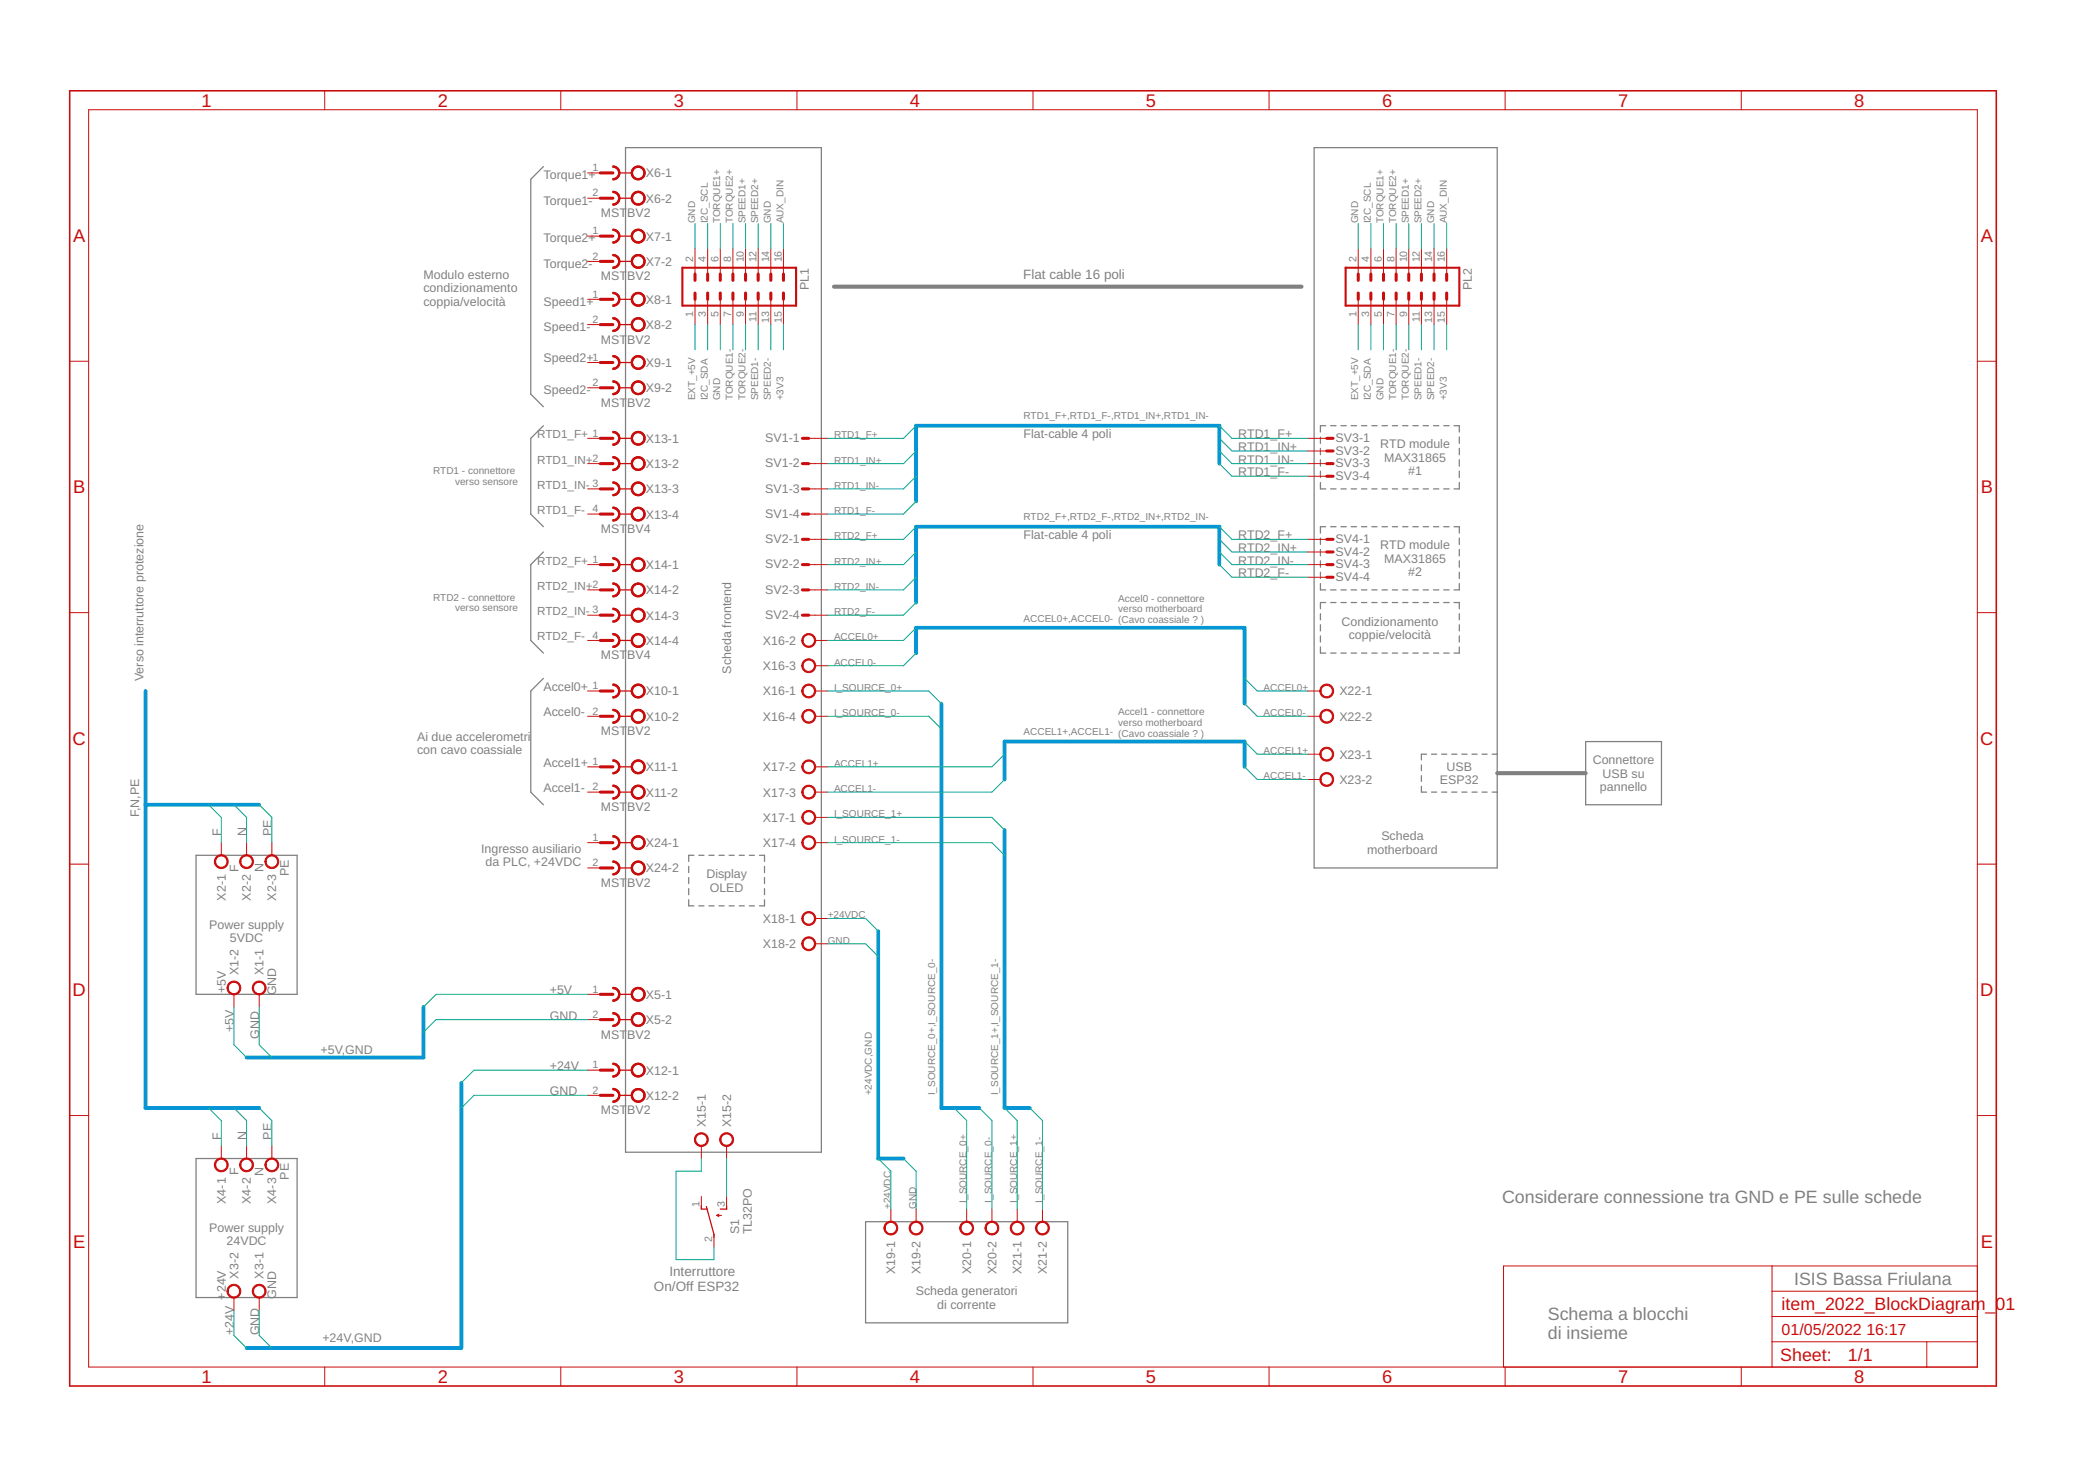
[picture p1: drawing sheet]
<svg xmlns="http://www.w3.org/2000/svg" width="420mm" height="297mm" viewBox="0 0 420 297" stroke-linecap="round" stroke-linejoin="round" font-family="sans-serif">
<defs><g id="words">
<g font-size="3.7" fill="#c90d0c">
<text x="40.5" y="21.4">1</text>
<text x="88" y="21.4">2</text>
<text x="135.5" y="21.4">3</text>
<text x="182.9" y="21.4">4</text>
<text x="230.4" y="21.4">5</text>
<text x="277.8" y="21.4">6</text>
<text x="325.3" y="21.4">7</text>
<text x="372.8" y="21.4">8</text>
<text x="14.7" y="48.6">A</text>
<text x="398.2" y="48.6">A</text>
<text x="14.7" y="99.2">B</text>
<text x="398.2" y="99.2">B</text>
<text x="14.6" y="149.7">C</text>
<text x="398.1" y="149.7">C</text>
<text x="14.6" y="200.2">D</text>
<text x="398.1" y="200.2">D</text>
<text x="14.7" y="250.8">E</text>
<text x="398.2" y="250.8">E</text>
<text x="40.5" y="277.9">1</text>
<text x="88" y="277.9">2</text>
<text x="135.5" y="277.9">3</text>
<text x="182.9" y="277.9">4</text>
<text x="230.4" y="277.9">5</text>
<text x="277.8" y="277.9">6</text>
<text x="325.3" y="277.9">7</text>
<text x="372.8" y="277.9">8</text>
</g>
<g font-size="3.6" fill="#808080">
<text x="302" y="241.7">Considerare connessione tra GND e PE sulle schede</text>
<text x="360.7" y="258.2">ISIS Bassa Friulana</text>
<text x="311.2" y="265.2">Schema a blocchi</text>
<text x="311.2" y="269">di insieme</text>
</g>
<g font-size="3.6" fill="#c90d0c">
<text x="358.1" y="263.3">item_2022_BlockDiagram_01</text>
<text x="357.9" y="273.6">Sheet:</text>
<text x="371.5" y="273.5">1/1</text>
</g>
<g font-size="3.2" fill="#c90d0c">
<text x="358.1" y="268.4">01/05/2022</text>
<text x="375.2" y="268.4">16:17</text>
</g>
<g font-size="2.7" fill="#808080">
<text x="205.7" y="56">Flat cable 16 poli</text>
<text x="134.6" y="256.5">Interruttore</text>
<text x="131.5" y="259.4">On/Off ESP32</text>
</g>
<g font-size="2.5" fill="#808080">
<text x="129.8" y="35.6">X6-1</text>
<text x="109.3" y="36">Torque1+</text>
<text x="109.3" y="41.1">Torque1-</text>
<text x="129.8" y="40.7">X6-2</text>
<text x="120.8" y="43.6">MST</text>
<text x="126.1" y="43.6">BV2</text>
<text x="109.3" y="48.7">Torque2+</text>
<text x="109.3" y="53.8">Torque2-</text>
<text x="129.8" y="48.3">X7-1</text>
<text x="129.8" y="53.4">X7-2</text>
<text x="85.1" y="56.1">Modulo esterno</text>
<text x="85.1" y="58.8">condizionamento</text>
<text x="120.8" y="56.3">MST</text>
<text x="126.1" y="56.3">BV2</text>
<text x="162.6" y="58.3" transform="rotate(-90 162.6 58.3)">PL1</text>
<text x="295.9" y="58.3" transform="rotate(-90 295.9 58.3)">PL2</text>
<text x="85.1" y="61.4">coppia/velocità</text>
<text x="109.3" y="61.4">Speed1+</text>
<text x="129.8" y="61">X8-1</text>
<text x="109.3" y="66.5">Speed1-</text>
<text x="120.8" y="69">MST</text>
<text x="126.1" y="69">BV2</text>
<text x="129.8" y="66.1">X8-2</text>
<text x="109.3" y="72.8">Speed2+</text>
<text x="129.8" y="73.7">X9-1</text>
<text x="109.3" y="79.2">Speed2-</text>
<text x="120.8" y="81.7">MST</text>
<text x="126.1" y="81.7">BV2</text>
<text x="129.8" y="78.8">X9-2</text>
<text x="129.8" y="89">X13-1</text>
<text x="153.8" y="88.8">SV1-1</text>
<text x="205.8" y="88.1">Flat-cable 4 poli</text>
<text x="248.9" y="88.1">RTD1_F+</text>
<text x="268.5" y="88.8">SV3-1</text>
<text x="129.8" y="94.1">X13-2</text>
<text x="153.8" y="93.9">SV1-2</text>
<text x="248.9" y="95.7">RTD1_F-</text>
<text x="248.9" y="93.2">RTD1_IN-</text>
<text x="248.9" y="90.6">RTD1_IN+</text>
<text x="268.5" y="91.4">SV3-2</text>
<text x="268.5" y="93.9">SV3-3</text>
<text x="277.5" y="90.1">RTD module</text>
<text x="278.3" y="92.8">MAX31865</text>
<text x="283.1" y="95.5">#1</text>
<text x="129.8" y="99.1">X13-3</text>
<text x="153.8" y="99">SV1-3</text>
<text x="268.5" y="96.5">SV3-4</text>
<text x="120.8" y="107.1">MST</text>
<text x="126.1" y="107.1">BV4</text>
<text x="129.8" y="104.2">X13-4</text>
<text x="153.8" y="104.1">SV1-4</text>
<text x="153.8" y="109.2">SV2-1</text>
<text x="205.8" y="108.4">Flat-cable 4 poli</text>
<text x="248.9" y="113.5">RTD2_IN-</text>
<text x="248.9" y="110.9">RTD2_IN+</text>
<text x="248.9" y="108.4">RTD2_F+</text>
<text x="268.5" y="109.2">SV4-1</text>
<text x="268.5" y="111.7">SV4-2</text>
<text x="277.5" y="110.4">RTD module</text>
<text x="278.3" y="113.1">MAX31865</text>
<text x="129.8" y="114.4">X14-1</text>
<text x="129.8" y="119.5">X14-2</text>
<text x="153.8" y="114.2">SV2-2</text>
<text x="153.8" y="119.3">SV2-3</text>
<text x="248.9" y="116">RTD2_F-</text>
<text x="268.5" y="114.2">SV4-3</text>
<text x="268.5" y="116.8">SV4-4</text>
<text x="283.1" y="115.8">#2</text>
<text x="129.8" y="124.5">X14-3</text>
<text x="153.8" y="124.4">SV2-4</text>
<text x="269.7" y="125.7">Condizionamento</text>
<text x="129.8" y="129.6">X14-4</text>
<text x="153.4" y="129.6">X16-2</text>
<text x="271.1" y="128.4">coppie/velocità</text>
<text x="28.9" y="136.9" transform="rotate(-90 28.9 136.9)">Verso interruttore protezione</text>
<text x="120.8" y="132.5">MST</text>
<text x="126.1" y="132.5">BV4</text>
<text x="147" y="135.4" transform="rotate(-90 147 135.4)">Scheda frontend</text>
<text x="153.4" y="134.7">X16-3</text>
<text x="109.3" y="138.9">Accel0+</text>
<text x="109.3" y="144">Accel0-</text>
<text x="129.8" y="139.8">X10-1</text>
<text x="153.4" y="139.8">X16-1</text>
<text x="269.3" y="139.8">X22-1</text>
<text x="83.9" y="148.9">Ai due accelerometri</text>
<text x="120.8" y="147.8">MST</text>
<text x="126.1" y="147.8">BV2</text>
<text x="129.8" y="144.8">X10-2</text>
<text x="153.4" y="144.8">X16-4</text>
<text x="269.3" y="144.8">X22-2</text>
<text x="83.9" y="151.6">con cavo coassiale</text>
<text x="109.3" y="154.1">Accel1+</text>
<text x="129.8" y="155">X11-1</text>
<text x="153.4" y="155">X17-2</text>
<text x="269.3" y="152.5">X23-1</text>
<text x="290.8" y="154.9">USB</text>
<text x="320.2" y="153.6">Connettore</text>
<text x="109.3" y="159.2">Accel1-</text>
<text x="129.8" y="160.1">X11-2</text>
<text x="153.4" y="160.1">X17-3</text>
<text x="269.3" y="157.5">X23-2</text>
<text x="289.5" y="157.6">ESP32</text>
<text x="321.7" y="158.9">pannello</text>
<text x="322.1" y="156.3">USB su</text>
<text x="28" y="164.3" transform="rotate(-90 28 164.3)">F,N,PE</text>
<text x="120.8" y="163">MST</text>
<text x="126.1" y="163">BV2</text>
<text x="153.4" y="165.2">X17-1</text>
<text x="44.5" y="168.1" transform="rotate(-90 44.5 168.1)">F</text>
<text x="49.6" y="168.1" transform="rotate(-90 49.6 168.1)">N</text>
<text x="54.6" y="168.1" transform="rotate(-90 54.6 168.1)">PE</text>
<text x="96.7" y="171.4">Ingresso ausiliario</text>
<text x="129.8" y="170.2">X24-1</text>
<text x="153.4" y="170.2">X17-4</text>
<text x="274.9" y="171.6">motherboard</text>
<text x="277.7" y="168.9">Scheda</text>
<text x="47.9" y="175.2" transform="rotate(-90 47.9 175.2)">F</text>
<text x="53" y="175.3" transform="rotate(-90 53 175.3)">N</text>
<text x="58.1" y="176.1" transform="rotate(-90 58.1 176.1)">PE</text>
<text x="97.6" y="174.1">da PLC, +24VDC</text>
<text x="120.8" y="178.2">MST</text>
<text x="126.1" y="178.2">BV2</text>
<text x="129.8" y="175.3">X24-2</text>
<text x="142" y="176.5">Display</text>
<text x="142.7" y="179.2">OLED</text>
<text x="45.4" y="181" transform="rotate(-90 45.4 181)">X2-1</text>
<text x="50.5" y="181" transform="rotate(-90 50.5 181)">X2-2</text>
<text x="55.5" y="181" transform="rotate(-90 55.5 181)">X2-3</text>
<text x="153.4" y="185.5">X18-1</text>
<text x="42.1" y="186.7">Power supply</text>
<text x="46.2" y="189.4">5VDC</text>
<text x="153.4" y="190.6">X18-2</text>
<text x="47.9" y="196" transform="rotate(-90 47.9 196)">X1-2</text>
<text x="53" y="196" transform="rotate(-90 53 196)">X1-1</text>
<text x="45.4" y="199.6" transform="rotate(-90 45.4 199.6)">+5V</text>
<text x="55.5" y="200.1" transform="rotate(-90 55.5 200.1)">GND</text>
<text x="110.5" y="199.8">+5V</text>
<text x="129.8" y="200.7">X5-1</text>
<text x="47" y="207.4" transform="rotate(-90 47 207.4)">+5V</text>
<text x="52.1" y="208.7" transform="rotate(-90 52.1 208.7)">GND</text>
<text x="110.5" y="204.9">GND</text>
<text x="120.8" y="208.7">MST</text>
<text x="126.1" y="208.7">BV2</text>
<text x="129.8" y="205.8">X5-2</text>
<text x="64.4" y="211.8">+5V,GND</text>
<text x="110.5" y="215.1">+24V</text>
<text x="129.8" y="216">X12-1</text>
<text x="110.5" y="220.1">GND</text>
<text x="129.8" y="221">X12-2</text>
<text x="120.8" y="224">MST</text>
<text x="126.1" y="224">BV2</text>
<text x="141.9" y="226.5" transform="rotate(-90 141.9 226.5)">X15-1</text>
<text x="147" y="226.5" transform="rotate(-90 147 226.5)">X15-2</text>
<text x="44.5" y="229" transform="rotate(-90 44.5 229)">F</text>
<text x="49.6" y="229" transform="rotate(-90 49.6 229)">N</text>
<text x="54.6" y="229" transform="rotate(-90 54.6 229)">PE</text>
<text x="47.9" y="236.1" transform="rotate(-90 47.9 236.1)">F</text>
<text x="53" y="236.3" transform="rotate(-90 53 236.3)">N</text>
<text x="58.1" y="237.1" transform="rotate(-90 58.1 237.1)">PE</text>
<text x="45.4" y="241.9" transform="rotate(-90 45.4 241.9)">X4-1</text>
<text x="50.5" y="241.9" transform="rotate(-90 50.5 241.9)">X4-2</text>
<text x="55.5" y="241.9" transform="rotate(-90 55.5 241.9)">X4-3</text>
<text x="42.1" y="247.6">Power supply</text>
<text x="45.5" y="250.3">24VDC</text>
<text x="148.6" y="248.1" transform="rotate(-90 148.6 248.1)">S1</text>
<text x="151.2" y="248.1" transform="rotate(-90 151.2 248.1)">TL32PO</text>
<text x="47.9" y="257" transform="rotate(-90 47.9 257)">X3-2</text>
<text x="53" y="257" transform="rotate(-90 53 257)">X3-1</text>
<text x="180" y="256" transform="rotate(-90 180 256)">X19-1</text>
<text x="185.1" y="256" transform="rotate(-90 185.1 256)">X19-2</text>
<text x="195.2" y="256" transform="rotate(-90 195.2 256)">X20-1</text>
<text x="200.3" y="256" transform="rotate(-90 200.3 256)">X20-2</text>
<text x="205.4" y="256" transform="rotate(-90 205.4 256)">X21-1</text>
<text x="210.5" y="256" transform="rotate(-90 210.5 256)">X21-2</text>
<text x="45.4" y="261.2" transform="rotate(-90 45.4 261.2)">+24V</text>
<text x="55.5" y="261" transform="rotate(-90 55.5 261)">GND</text>
<text x="184.1" y="260.3">Scheda generatori</text>
<text x="188.4" y="263">di corrente</text>
<text x="47" y="268.4" transform="rotate(-90 47 268.4)">+24V</text>
<text x="52.1" y="268.4" transform="rotate(-90 52.1 268.4)">GND</text>
<text x="64.8" y="269.7">+24V,GND</text>
</g>
<g font-size="2.3" fill="#808080">
<text x="108" y="88.1">RTD1_F+ 1</text>
<text x="108" y="93.2">RTD1_IN+2</text>
<text x="108" y="98.2">RTD1_IN- 3</text>
<text x="108" y="103.3">RTD1_F-</text>
<text x="108" y="113.5">RTD2_F+ 1</text>
<text x="108" y="118.6">RTD2_IN+2</text>
<text x="108" y="123.6">RTD2_IN- 3</text>
<text x="108" y="128.7">RTD2_F-</text>
</g>
<g font-size="2.1" fill="#808080">
<text x="119.1" y="34.4">1</text>
<text x="119.1" y="39.5">2</text>
<text x="119.1" y="47.1">1</text>
<text x="119.1" y="52.2">2</text>
<text x="139.4" y="52.7" transform="rotate(-90 139.4 52.7)">2</text>
<text x="141.9" y="52.7" transform="rotate(-90 141.9 52.7)">4</text>
<text x="144.5" y="52.7" transform="rotate(-90 144.5 52.7)">6</text>
<text x="147" y="52.7" transform="rotate(-90 147 52.7)">8</text>
<text x="149.5" y="52.7" transform="rotate(-90 149.5 52.7)">10</text>
<text x="152.1" y="52.7" transform="rotate(-90 152.1 52.7)">12</text>
<text x="154.6" y="52.7" transform="rotate(-90 154.6 52.7)">14</text>
<text x="157.1" y="52.7" transform="rotate(-90 157.1 52.7)">16</text>
<text x="272.7" y="52.7" transform="rotate(-90 272.7 52.7)">2</text>
<text x="275.2" y="52.7" transform="rotate(-90 275.2 52.7)">4</text>
<text x="277.8" y="52.7" transform="rotate(-90 277.8 52.7)">6</text>
<text x="280.3" y="52.7" transform="rotate(-90 280.3 52.7)">8</text>
<text x="282.9" y="52.7" transform="rotate(-90 282.9 52.7)">10</text>
<text x="285.4" y="52.7" transform="rotate(-90 285.4 52.7)">12</text>
<text x="287.9" y="52.7" transform="rotate(-90 287.9 52.7)">14</text>
<text x="290.5" y="52.7" transform="rotate(-90 290.5 52.7)">16</text>
<text x="119.1" y="59.8">1</text>
<text x="119.1" y="64.9">2</text>
<text x="139.4" y="63.7" transform="rotate(-90 139.4 63.7)">1</text>
<text x="141.9" y="63.7" transform="rotate(-90 141.9 63.7)">3</text>
<text x="144.5" y="63.7" transform="rotate(-90 144.5 63.7)">5</text>
<text x="147" y="63.7" transform="rotate(-90 147 63.7)">7</text>
<text x="149.5" y="63.7" transform="rotate(-90 149.5 63.7)">9</text>
<text x="152.1" y="64.7" transform="rotate(-90 152.1 64.7)">11</text>
<text x="154.6" y="64.9" transform="rotate(-90 154.6 64.9)">13</text>
<text x="157.1" y="64.9" transform="rotate(-90 157.1 64.9)">15</text>
<text x="272.7" y="63.7" transform="rotate(-90 272.7 63.7)">1</text>
<text x="275.2" y="63.7" transform="rotate(-90 275.2 63.7)">3</text>
<text x="277.8" y="63.7" transform="rotate(-90 277.8 63.7)">5</text>
<text x="280.3" y="63.7" transform="rotate(-90 280.3 63.7)">7</text>
<text x="282.9" y="63.7" transform="rotate(-90 282.9 63.7)">9</text>
<text x="285.4" y="64.7" transform="rotate(-90 285.4 64.7)">11</text>
<text x="287.9" y="64.9" transform="rotate(-90 287.9 64.9)">13</text>
<text x="290.5" y="64.9" transform="rotate(-90 290.5 64.9)">15</text>
<text x="119.1" y="72.5">1</text>
<text x="119.1" y="77.6">2</text>
<text x="119.1" y="103">4</text>
<text x="119.1" y="128.4">4</text>
<text x="119.1" y="138.5">1</text>
<text x="119.1" y="143.6">2</text>
<text x="119.1" y="153.8">1</text>
<text x="119.1" y="158.8">2</text>
<text x="119.1" y="169">1</text>
<text x="119.1" y="174.1">2</text>
<text x="119.1" y="199.5">1</text>
<text x="119.1" y="204.6">2</text>
<text x="119.1" y="214.7">1</text>
<text x="119.1" y="219.8">2</text>
<text x="140.6" y="242.6" transform="rotate(-90 140.6 242.6)">1</text>
<text x="145.7" y="242.6" transform="rotate(-90 145.7 242.6)">3</text>
<text x="143.2" y="249.6" transform="rotate(-90 143.2 249.6)">2</text>
</g>
<g font-size="2" fill="#808080">
<text x="139.7" y="44.9" transform="rotate(-90 139.7 44.9)">GND</text>
<text x="142.3" y="44.9" transform="rotate(-90 142.3 44.9)">I2C_SCL</text>
<text x="144.8" y="44.9" transform="rotate(-90 144.8 44.9)">TORQUE1+</text>
<text x="147.3" y="44.9" transform="rotate(-90 147.3 44.9)">TORQUE2+</text>
<text x="149.9" y="44.9" transform="rotate(-90 149.9 44.9)">SPEED1+</text>
<text x="152.4" y="44.9" transform="rotate(-90 152.4 44.9)">SPEED2+</text>
<text x="155" y="44.9" transform="rotate(-90 155 44.9)">GND</text>
<text x="157.5" y="44.9" transform="rotate(-90 157.5 44.9)">AUX_DIN</text>
<text x="273.1" y="44.9" transform="rotate(-90 273.1 44.9)">GND</text>
<text x="275.6" y="44.9" transform="rotate(-90 275.6 44.9)">I2C_SCL</text>
<text x="278.1" y="44.9" transform="rotate(-90 278.1 44.9)">TORQUE1+</text>
<text x="280.7" y="44.9" transform="rotate(-90 280.7 44.9)">TORQUE2+</text>
<text x="283.2" y="44.9" transform="rotate(-90 283.2 44.9)">SPEED1+</text>
<text x="285.8" y="44.9" transform="rotate(-90 285.8 44.9)">SPEED2+</text>
<text x="288.3" y="44.9" transform="rotate(-90 288.3 44.9)">GND</text>
<text x="290.8" y="44.9" transform="rotate(-90 290.8 44.9)">AUX_DIN</text>
<text x="139.7" y="80.5" transform="rotate(-90 139.7 80.5)">EXT_+5V</text>
<text x="142.3" y="80.5" transform="rotate(-90 142.3 80.5)">I2C_SDA</text>
<text x="144.8" y="80.5" transform="rotate(-90 144.8 80.5)">GND</text>
<text x="147.3" y="80.5" transform="rotate(-90 147.3 80.5)">TORQUE1-</text>
<text x="149.9" y="80.5" transform="rotate(-90 149.9 80.5)">TORQUE2-</text>
<text x="152.4" y="80.5" transform="rotate(-90 152.4 80.5)">SPEED1-</text>
<text x="155" y="80.5" transform="rotate(-90 155 80.5)">SPEED2-</text>
<text x="157.5" y="80.5" transform="rotate(-90 157.5 80.5)">+3V3</text>
<text x="273.1" y="80.5" transform="rotate(-90 273.1 80.5)">EXT_+5V</text>
<text x="275.6" y="80.5" transform="rotate(-90 275.6 80.5)">I2C_SDA</text>
<text x="278.1" y="80.5" transform="rotate(-90 278.1 80.5)">GND</text>
<text x="280.7" y="80.5" transform="rotate(-90 280.7 80.5)">TORQUE1-</text>
<text x="283.2" y="80.5" transform="rotate(-90 283.2 80.5)">TORQUE2-</text>
<text x="285.8" y="80.5" transform="rotate(-90 285.8 80.5)">SPEED1-</text>
<text x="288.3" y="80.5" transform="rotate(-90 288.3 80.5)">SPEED2-</text>
<text x="290.8" y="80.5" transform="rotate(-90 290.8 80.5)">+3V3</text>
<text x="167.7" y="88.1">RTD1_F+</text>
<text x="205.8" y="84.3">RTD1_F+,RTD1_F-,RTD1_IN+,RTD1_IN-</text>
<text x="87.1" y="95.3">RTD1 - connettore</text>
<text x="167.7" y="93.2">RTD1_IN+</text>
<text x="91.5" y="97.5">verso sensore</text>
<text x="167.7" y="98.2">RTD1_IN-</text>
<text x="167.7" y="103.3">RTD1_F-</text>
<text x="205.8" y="104.6">RTD2_F+,RTD2_F-,RTD2_IN+,RTD2_IN-</text>
<text x="167.7" y="113.5">RTD2_IN+</text>
<text x="167.7" y="108.4">RTD2_F+</text>
<text x="167.7" y="118.6">RTD2_IN-</text>
<text x="87.1" y="120.7">RTD2 - connettore</text>
<text x="91.5" y="122.9">verso sensore</text>
<text x="167.7" y="123.6">RTD2_F-</text>
<text x="205.8" y="124.9">ACCEL0+,ACCEL0- (Cavo coassiale ? )</text>
<text x="224.8" y="120.9">Accel0 - connettore</text>
<text x="224.8" y="123.1">verso motherboard</text>
<text x="167.7" y="128.7">ACCEL0+</text>
<text x="167.7" y="133.8">ACCEL0-</text>
<text x="167.7" y="138.9">I_SOURCE_0+</text>
<text x="167.7" y="144">I_SOURCE_0-</text>
<text x="224.8" y="143.8">Accel1 - connettore</text>
<text x="254" y="144">ACCEL0-</text>
<text x="254" y="138.9">ACCEL0+</text>
<text x="205.8" y="147.8">ACCEL1+,ACCEL1- (Cavo coassiale ? )</text>
<text x="224.8" y="145.9">verso motherboard</text>
<text x="167.7" y="154.1">ACCEL1+</text>
<text x="254" y="151.6">ACCEL1+</text>
<text x="167.7" y="159.2">ACCEL1-</text>
<text x="254" y="156.7">ACCEL1-</text>
<text x="167.7" y="164.3">I_SOURCE_1+</text>
<text x="167.7" y="169.4">I_SOURCE_1-</text>
<text x="166.4" y="184.6">+24VDC</text>
<text x="166.4" y="189.7">GND</text>
<text x="175.3" y="220.1" transform="rotate(-90 175.3 220.1)">+24VDC,GND</text>
<text x="188" y="220.1" transform="rotate(-90 188 220.1)">I_SOURCE_0+,I_SOURCE_0-</text>
<text x="200.7" y="220.1" transform="rotate(-90 200.7 220.1)">I_SOURCE_1+,I_SOURCE_1-</text>
<text x="179.1" y="243" transform="rotate(-90 179.1 243)">+24VDC</text>
<text x="184.2" y="243" transform="rotate(-90 184.2 243)">GND</text>
<text x="194.3" y="241.7" transform="rotate(-90 194.3 241.7)">I_SOURCE_0+</text>
<text x="199.4" y="241.7" transform="rotate(-90 199.4 241.7)">I_SOURCE_0-</text>
<text x="204.5" y="241.7" transform="rotate(-90 204.5 241.7)">I_SOURCE_1+</text>
<text x="209.6" y="241.7" transform="rotate(-90 209.6 241.7)">I_SOURCE_1-</text>
</g>
</g></defs>
<g fill="none" stroke="#808080" stroke-width=".25">
<path d="M109.2 33.5l-2.5 2.5v43.2l2.5 2.5M125.8 29.7h39.3v201.9h-39.3zM264.2 29.7h36.8v144.7h-36.8zM109.2 85.6l-2.5 2.5v15.2l2.5 2.6M265.5 87.8v1.3M265.5 90.1v1.3M265.5 92.4v1.3M265.5 94.7v1.3M265.5 97v1.3h1M266.5 85.6h-1v1.2M267.5 85.6h1.1M267.5 98.3h1.1"/>
<path d="M269.6 85.6h1M269.6 98.3h1M271.6 85.6h1.1M271.6 98.3h1.1M273.7 85.6h1.1M273.7 98.3h1.1M275.8 85.6h1M275.8 98.3h1M277.8 85.6h1.1M277.8 98.3h1.1M279.9 85.6h1.1M279.9 98.3h1.1"/>
<path d="M282 85.6h1M282 98.3h1M284 85.6h1.1M284 98.3h1.1M286.1 85.6h1.1M286.1 98.3h1.1M288.2 85.6h1M288.2 98.3h1M290.2 85.6h1.1M290.2 98.3h1.1M292.3 85.6h1.1v1.2M293.4 87.8v1.3"/>
<path d="M293.4 90.1v1.3M293.4 92.4v1.3M293.4 94.7v1.3M293.4 97v1.3h-1.1M109.2 110.9l-2.5 2.6v15.2l2.5 2.6M265.5 108.1v1.3M265.5 110.4v1.3M265.5 112.7v1.3M265.5 115v1.3M265.5 117.3v1.3h1M266.5 105.9h-1v1.2M267.5 105.9h1.1"/>
<path d="M267.5 118.6h1.1M269.6 105.9h1M269.6 118.6h1M271.6 105.9h1.1M271.6 118.6h1.1M273.7 105.9h1.1M273.7 118.6h1.1M275.8 105.9h1M275.8 118.6h1M277.8 105.9h1.1M277.8 118.6h1.1M279.9 105.9h1.1"/>
<path d="M279.9 118.6h1.1M282 105.9h1M282 118.6h1M284 105.9h1.1M284 118.6h1.1M286.1 105.9h1.1M286.1 118.6h1.1M288.2 105.9h1M288.2 118.6h1M290.2 105.9h1.1M290.2 118.6h1.1M292.3 105.9h1.1v1.2"/>
<path d="M293.4 108.1v1.3M293.4 110.4v1.3M293.4 112.7v1.3M293.4 115v1.3M293.4 117.3v1.3h-1.1M109.2 136.3l-2.5 2.6v20.3l2.5 2.5M265.5 123.3v1.3M265.5 125.6v1.2M265.5 127.8v1.2M265.5 130v1.3h1M266.5 121.1h-1v1.2M267.5 121.1h1.1"/>
<path d="M267.5 131.3h1.1M269.6 121.1h1M269.6 131.3h1M271.6 121.1h1.1M271.6 131.3h1.1M273.7 121.1h1.1M273.7 131.3h1.1M275.8 121.1h1M275.8 131.3h1M277.8 121.1h1.1M277.8 131.3h1.1M279.9 121.1h1.1"/>
<path d="M279.9 131.3h1.1M282 121.1h1M282 131.3h1M284 121.1h1.1M284 131.3h1.1M286.1 121.1h1.1M286.1 131.3h1.1M288.2 121.1h1M288.2 131.3h1M290.2 121.1h1.1M290.2 131.3h1.1M292.3 121.1h1.1v1.2"/>
<path d="M293.4 123.3v1.3M293.4 125.6v1.2M293.4 127.8v1.2M293.4 130v1.3h-1.1M285.7 153.7v1.2M285.7 155.9v1.1M285.7 158v1.2h1.1M286.8 151.6h-1.1v1.1M287.8 151.6h1M287.8 159.2h1M289.8 151.6h1.1M289.8 159.2h1.1"/>
<path d="M291.8 151.6h1.1M291.8 159.2h1.1M293.9 151.6h1M293.9 159.2h1M295.9 151.6h1M295.9 159.2h1M297.9 151.6h1.1M297.9 159.2h1.1M300 151.6h1M300 159.2h1M318.8 149h15.2v12.7h-15.2zM39.4 171.9h20.3v27.9h-20.3z"/>
<path d="M138.5 174.1v1.3M138.5 176.4v1.2M138.5 178.6v1.2M139.5 171.9h-1v1.2M140.5 171.9h1M142.5 171.9h1.1M144.5 171.9h1.1M146.6 171.9h1M148.6 171.9h1M150.6 171.9h1.1M152.7 171.9h1v1.2M153.7 174.1v1.3"/>
<path d="M153.7 176.4v1.2M153.7 178.6v1.2M138.5 180.8v1.3h1M140.5 182.1h1M142.5 182.1h1.1M144.5 182.1h1.1M146.6 182.1h1M148.6 182.1h1M150.6 182.1h1.1M153.7 180.8v1.3h-1M39.4 232.8h20.3v28h-20.3zM174 245.5h40.7v20.4h-40.7z"/>
</g>
<path d="M167.7 57.6h93.9M301 155.4h17.8" fill="none" stroke="#808080" stroke-width=".83"/>
<g fill="none" stroke="#c90d0c" stroke-width=".2">
<path d="M65.3 18.2v3.9M112.7 18.2v3.9M160.2 18.2v3.9M207.7 18.2v3.9M255.1 18.2v3.9M302.6 18.2v3.9M350.1 18.2v3.9M17.8 22.1h379.7v252.6h-379.7zM118.1 34.8h2.6M118.1 39.8h2.6M118.1 47.5h2.6M118.1 52.5h2.6"/>
<path d="M139.7 50v5.1M142.3 50v5.1M144.8 50v5.1M147.3 50v5.1M149.9 50v5.1M152.4 50v5.1M155 50v5.1M157.5 50v5.1M273 50v5.1M275.6 50v5.1M278.1 50v5.1M280.7 50v5.1"/>
<path d="M283.2 50v5.1M285.7 50v5.1M288.3 50v5.1M290.8 50v5.1M14 72.6h3.8M118.1 60.2h2.6M118.1 65.2h2.6M118.1 72.9h2.6M118.1 77.9h2.6M139.7 60.2v5M142.3 60.2v5M144.8 60.2v5"/>
<path d="M147.3 60.2v5M149.9 60.2v5M152.4 60.2v5M155 60.2v5M157.5 60.2v5M273 60.2v5M275.6 60.2v5M278.1 60.2v5M280.7 60.2v5M283.2 60.2v5M285.7 60.2v5M288.3 60.2v5"/>
<path d="M290.8 60.2v5M397.5 72.6h3.8M118.1 88.1h2.6M118.1 93.2h2.6M118.1 98.3h2.6M162.6 88.1h3.8M162.6 93.2h3.8M162.6 98.3h3.8M262.9 88.1h3.8M262.9 93.2h3.8M262.9 90.6h3.8M262.9 95.7h3.8"/>
<path d="M118.1 103.3h2.6M118.1 113.5h2.6M118.1 118.6h2.6M162.6 103.3h3.8M162.6 113.5h3.8M162.6 118.6h3.8M162.6 108.4h3.8M262.9 113.5h3.8M262.9 108.4h3.8M262.9 110.9h3.8M262.9 116h3.8M14 123.1h3.8"/>
<path d="M118.1 138.9h2.6M118.1 123.6h2.6M118.1 128.7h2.6M162.6 123.6h3.8M163.9 138.9h2.5M163.9 128.7h2.5M163.9 133.8h2.5M262.9 138.9h2.6M397.5 123.1h3.8M118.1 144h2.6M118.1 154.1h2.6M118.1 159.2h2.6"/>
<path d="M163.9 144h2.5M163.9 154.1h2.5M163.9 159.2h2.5M262.9 144h2.6M262.9 151.6h2.6M262.9 156.7h2.6M14 173.7h3.8M44.5 169.4v2.5M49.6 169.4v2.5M54.7 169.4v2.5M118.1 169.4h2.6M118.1 174.4h2.6"/>
<path d="M163.9 164.3h2.5M163.9 169.4h2.5M397.5 173.7h3.8M47 199.8v2.6M52.1 199.8v2.6M118.1 199.8h2.6M163.9 184.6h2.5M163.9 189.7h2.5M118.1 204.9h2.6M118.1 215.1h2.6M14 224.2h3.8M44.5 230.3v2.5"/>
<path d="M49.6 230.3v2.5M54.7 230.3v2.5M118.1 220.1h2.6M141 230.3v2.5M146.1 230.3v2.5M397.5 224.2h3.8M141 240.5v2.5M143.5 248.1v2.5M144 244.3l.5 .2M144 244.3h1.1M144.5 244l-.5 .3M146.1 240.5v2.5"/>
<path d="M179.1 243v2.5M184.2 243v2.5M194.3 243v2.5M199.4 243v2.5M204.5 243v2.5M209.6 243v2.5M356.2 254.4v20.3M356.2 259.5h41.3M397.5 254.4h-95.2v20.3M47 260.8v2.5M52.1 260.8v2.5M65.3 274.7v3.9"/>
<path d="M112.7 274.7v3.9M160.2 274.7v3.9M207.7 274.7v3.9M255.1 274.7v3.9M302.6 274.7v3.9M350.1 274.7v3.9M356.2 269.7h41.3M356.2 264.6h41.3M387.3 269.7v5"/>
</g>
<path d="M14 18.2h387.3v260.4h-387.3z" fill="none" stroke="#c90d0c" stroke-width=".32"/>
<g fill="#c90d0c" stroke="#c90d0c" stroke-width=".2">
<path d="M51.1 197.6a1.4 1.4 0 0 1 2.2 .2 1.4 1.4 0 0 1-.8 2.1 1.4 1.4 0 0 1-1.8-1.3h.3a1.14 1.14 0 0 1 1.6-1 1.14 1.14 0 0 1 .2 1.9 1.14 1.14 0 0 1-1.8-.7v-.2h-.3z" fill-rule="evenodd"/>
<path d="M46 197.6a1.4 1.4 0 0 1 2.2 .2 1.4 1.4 0 0 1-.8 2.1 1.4 1.4 0 0 1-1.8-1.3h.3a1.14 1.14 0 0 1 1.6-1.1 1.14 1.14 0 0 1 .3 1.9 1.14 1.14 0 0 1-1.9-.6v-.2h-.3z" fill-rule="evenodd"/>
<path d="M43.5 172.2a1.39 1.39 0 0 1 2.2 .3 1.39 1.39 0 0 1-.8 2 1.39 1.39 0 0 1-1.8-1.3h.2a1.14 1.14 0 0 1 1.6-1.1 1.14 1.14 0 0 1 .3 1.9 1.14 1.14 0 0 1-1.8-.6l-.1-.2h-.2z" fill-rule="evenodd"/>
<path d="M48.6 172.2a1.39 1.39 0 0 1 2.2 .3 1.39 1.39 0 0 1-.9 2 1.39 1.39 0 0 1-1.7-1.3h.2a1.14 1.14 0 0 1 1.7-1 1.14 1.14 0 0 1 .2 1.9 1.14 1.14 0 0 1-1.8-.7l-.1-.2h-.2z" fill-rule="evenodd"/>
<path d="M53.6 172.2a1.39 1.39 0 0 1 2.2 .3 1.39 1.39 0 0 1-.8 2 1.39 1.39 0 0 1-1.7-1.3h.2a1.14 1.14 0 0 1 1.7-1 1.14 1.14 0 0 1 .1 1.9 1.14 1.14 0 0 1-1.8-.7v-.2h-.2z" fill-rule="evenodd"/>
<path d="M51.1 258.6a1.39 1.39 0 0 1 2.2 .2 1.39 1.39 0 0 1-.8 2 1.39 1.39 0 0 1-1.8-1.3h.3a1.14 1.14 0 0 1 1.7-.9 1.14 1.14 0 0 1 .1 1.9 1.14 1.14 0 0 1-1.8-.7v-.3h-.3z" fill-rule="evenodd"/>
<path d="M46 258.6a1.39 1.39 0 0 1 2.2 .2 1.39 1.39 0 0 1-.8 2 1.39 1.39 0 0 1-1.8-1.3h.3a1.14 1.14 0 0 1 1.6-1 1.14 1.14 0 0 1 .3 1.9 1.14 1.14 0 0 1-1.9-.6v-.3h-.3z" fill-rule="evenodd"/>
<path d="M43.5 233.2a1.4 1.4 0 0 1 2.2 .2 1.4 1.4 0 0 1-.8 2.1 1.4 1.4 0 0 1-1.8-1.4h.2a1.14 1.14 0 0 1 1.7-1 1.14 1.14 0 0 1 .2 1.9 1.14 1.14 0 0 1-1.8-.6l-.1-.3h-.2z" fill-rule="evenodd"/>
<path d="M48.6 233.2a1.4 1.4 0 0 1 2.2 .2 1.4 1.4 0 0 1-.9 2.1 1.4 1.4 0 0 1-1.7-1.4h.2a1.14 1.14 0 0 1 1.7-.9 1.14 1.14 0 0 1 .1 1.9 1.14 1.14 0 0 1-1.7-.7l-.1-.3h-.2z" fill-rule="evenodd"/>
<path d="M53.6 233.2a1.4 1.4 0 0 1 2.2 .2 1.4 1.4 0 0 1-.8 2.1 1.4 1.4 0 0 1-1.7-1.4h.2a1.14 1.14 0 0 1 1.7-.9 1.14 1.14 0 0 1 .1 1.9 1.14 1.14 0 0 1-1.8-.7v-.3h-.2z" fill-rule="evenodd"/>
<path d="M124.4 199.8h.2a1.37 1.37 0 0 1-1.4 1.4v-.2l.5-.1 .4-.4z" fill-rule="evenodd"/>
<path d="M123.2 198.4a1.37 1.37 0 0 1 1.4 1.4h-.2l-.3-.7-.4-.3-.5-.1z" fill-rule="evenodd"/>
<path d="M123.2 198.4a1.4 1.4 0 0 1 1.4 1.4 1.4 1.4 0 0 1-1.4 1.4v-.2a1.14 1.14 0 0 0 1.2-1.2 1.14 1.14 0 0 0-1.2-1.1z" fill-rule="evenodd"/>
<path d="M127.3 198.9a1.4 1.4 0 0 1 2.2 .2 1.4 1.4 0 0 1-.8 2.1 1.4 1.4 0 0 1-1.8-1.4h.2a1.15 1.15 0 0 1 1.7-1.1 1.15 1.15 0 0 1 .2 2 1.15 1.15 0 0 1-1.8-.6l-.1-.3h-.2z" fill-rule="evenodd"/>
<path d="M127.3 198.9a1.4 1.4 0 0 1 2.2 .2 1.4 1.4 0 0 1-.8 2.1 1.4 1.4 0 0 1-1.8-1.4h.2a1.15 1.15 0 0 1 1.7-1.1 1.15 1.15 0 0 1 .2 2 1.15 1.15 0 0 1-1.8-.6l-.1-.3h-.2z" fill-rule="evenodd"/>
<path d="M124.4 204.9h.2a1.37 1.37 0 0 1-1.4 1.4v-.2l.5-.2 .4-.3z" fill-rule="evenodd"/>
<path d="M123.2 203.5a1.37 1.37 0 0 1 1.4 1.4h-.2l-.3-.7-.4-.3-.5-.1z" fill-rule="evenodd"/>
<path d="M123.2 203.5a1.4 1.4 0 0 1 1.4 1.4 1.4 1.4 0 0 1-1.4 1.4v-.2a1.14 1.14 0 0 0 1.2-1.2 1.14 1.14 0 0 0-1.2-1.1z" fill-rule="evenodd"/>
<path d="M127.3 203.9a1.4 1.4 0 0 1 2.2 .3 1.4 1.4 0 0 1-.8 2.1 1.4 1.4 0 0 1-1.8-1.4h.2a1.15 1.15 0 0 1 1.7-1.1 1.15 1.15 0 0 1 .2 1.9 1.15 1.15 0 0 1-1.8-.5l-.1-.3h-.2z" fill-rule="evenodd"/>
<path d="M127.3 203.9a1.4 1.4 0 0 1 2.2 .3 1.4 1.4 0 0 1-.8 2.1 1.4 1.4 0 0 1-1.8-1.4h.2a1.15 1.15 0 0 1 1.7-1.1 1.15 1.15 0 0 1 .2 1.9 1.15 1.15 0 0 1-1.8-.5l-.1-.3h-.2z" fill-rule="evenodd"/>
<path d="M123.2 35.9l.7-.3 .3-.4 .2-.4h.2a1.37 1.37 0 0 1-1.4 1.4z" fill-rule="evenodd"/>
<path d="M123.2 33.4a1.37 1.37 0 0 1 1.4 1.4h-.2l-.2-.5-.3-.4-.7-.3z" fill-rule="evenodd"/>
<path d="M123.2 33.4a1.4 1.4 0 0 1 1.4 1.4 1.4 1.4 0 0 1-1.4 1.4v-.3a1.14 1.14 0 0 0 1.2-1.1 1.14 1.14 0 0 0-1.2-1.2z" fill-rule="evenodd"/>
<path d="M127.3 33.8a1.4 1.4 0 0 1 2.2 .2 1.4 1.4 0 0 1-.8 2.1 1.4 1.4 0 0 1-1.8-1.3h.2a1.15 1.15 0 0 1 1.7-1.1 1.15 1.15 0 0 1 .2 1.9 1.15 1.15 0 0 1-1.8-.6l-.1-.2h-.2z" fill-rule="evenodd"/>
<path d="M127.3 33.8a1.4 1.4 0 0 1 2.2 .2 1.4 1.4 0 0 1-.8 2.1 1.4 1.4 0 0 1-1.8-1.3h.2a1.15 1.15 0 0 1 1.7-1.1 1.15 1.15 0 0 1 .2 1.9 1.15 1.15 0 0 1-1.8-.6l-.1-.2h-.2z" fill-rule="evenodd"/>
<path d="M123.2 41l.7-.3 .3-.4 .2-.5h.2a1.37 1.37 0 0 1-1.4 1.4z" fill-rule="evenodd"/>
<path d="M123.2 38.4a1.37 1.37 0 0 1 1.4 1.4h-.2l-.2-.5-.3-.4-.7-.2z" fill-rule="evenodd"/>
<path d="M123.2 38.4a1.4 1.4 0 0 1 1.4 1.4 1.4 1.4 0 0 1-1.4 1.4v-.2a1.14 1.14 0 0 0 1.2-1.2 1.14 1.14 0 0 0-1.2-1.1z" fill-rule="evenodd"/>
<path d="M127.3 38.9a1.4 1.4 0 0 1 2.2 .2 1.4 1.4 0 0 1-.8 2.1 1.4 1.4 0 0 1-1.8-1.4h.2a1.15 1.15 0 0 1 1.7-1.1 1.15 1.15 0 0 1 .2 2 1.15 1.15 0 0 1-1.8-.6l-.1-.3h-.2z" fill-rule="evenodd"/>
<path d="M127.3 38.9a1.4 1.4 0 0 1 2.2 .2 1.4 1.4 0 0 1-.8 2.1 1.4 1.4 0 0 1-1.8-1.4h.2a1.15 1.15 0 0 1 1.7-1.1 1.15 1.15 0 0 1 .2 2 1.15 1.15 0 0 1-1.8-.6l-.1-.3h-.2z" fill-rule="evenodd"/>
<path d="M123.2 48.6l.7-.3 .3-.4 .2-.4h.2a1.37 1.37 0 0 1-1.4 1.4z" fill-rule="evenodd"/>
<path d="M123.2 46.1a1.37 1.37 0 0 1 1.4 1.4h-.2l-.2-.6-.3-.3-.7-.3z" fill-rule="evenodd"/>
<path d="M123.2 46.1a1.4 1.4 0 0 1 1.4 1.4 1.4 1.4 0 0 1-1.4 1.4v-.3a1.14 1.14 0 0 0 1.2-1.1 1.14 1.14 0 0 0-1.2-1.2z" fill-rule="evenodd"/>
<path d="M127.3 46.5a1.4 1.4 0 0 1 2.2 .2 1.4 1.4 0 0 1-.8 2.1 1.4 1.4 0 0 1-1.8-1.3h.2a1.15 1.15 0 0 1 1.7-1.1 1.15 1.15 0 0 1 .2 1.9 1.15 1.15 0 0 1-1.8-.6l-.1-.2h-.2z" fill-rule="evenodd"/>
<path d="M127.3 46.5a1.4 1.4 0 0 1 2.2 .2 1.4 1.4 0 0 1-.8 2.1 1.4 1.4 0 0 1-1.8-1.3h.2a1.15 1.15 0 0 1 1.7-1.1 1.15 1.15 0 0 1 .2 1.9 1.15 1.15 0 0 1-1.8-.6l-.1-.2h-.2z" fill-rule="evenodd"/>
<path d="M123.2 53.7l.7-.3 .3-.4 .2-.5h.2a1.37 1.37 0 0 1-1.4 1.4z" fill-rule="evenodd"/>
<path d="M123.2 51.1a1.37 1.37 0 0 1 1.4 1.4h-.2l-.2-.5-.3-.4-.7-.2z" fill-rule="evenodd"/>
<path d="M123.2 51.1a1.4 1.4 0 0 1 1.4 1.4 1.4 1.4 0 0 1-1.4 1.4v-.2a1.14 1.14 0 0 0 1.2-1.2 1.14 1.14 0 0 0-1.2-1.1z" fill-rule="evenodd"/>
<path d="M127.3 51.6a1.4 1.4 0 0 1 2.2 .2 1.4 1.4 0 0 1-.8 2.1 1.4 1.4 0 0 1-1.8-1.4h.2a1.15 1.15 0 0 1 1.7-1.1 1.15 1.15 0 0 1 .2 2 1.15 1.15 0 0 1-1.8-.6l-.1-.3h-.2z" fill-rule="evenodd"/>
<path d="M127.3 51.6a1.4 1.4 0 0 1 2.2 .2 1.4 1.4 0 0 1-.8 2.1 1.4 1.4 0 0 1-1.8-1.4h.2a1.15 1.15 0 0 1 1.7-1.1 1.15 1.15 0 0 1 .2 2 1.15 1.15 0 0 1-1.8-.6l-.1-.3h-.2z" fill-rule="evenodd"/>
<path d="M123.2 61.3l.7-.3 .3-.4 .2-.4h.2a1.37 1.37 0 0 1-1.4 1.4z" fill-rule="evenodd"/>
<path d="M123.2 58.8a1.37 1.37 0 0 1 1.4 1.4h-.2l-.2-.6-.3-.3-.7-.3z" fill-rule="evenodd"/>
<path d="M123.2 58.8a1.4 1.4 0 0 1 1.4 1.4 1.4 1.4 0 0 1-1.4 1.4v-.3a1.14 1.14 0 0 0 1.2-1.1 1.14 1.14 0 0 0-1.2-1.2z" fill-rule="evenodd"/>
<path d="M127.3 59.2a1.4 1.4 0 0 1 2.2 .2 1.4 1.4 0 0 1-.8 2.1 1.4 1.4 0 0 1-1.8-1.3h.2a1.15 1.15 0 0 1 1.7-1.1 1.15 1.15 0 0 1 .2 1.9 1.15 1.15 0 0 1-1.8-.6l-.1-.2h-.2z" fill-rule="evenodd"/>
<path d="M127.3 59.2a1.4 1.4 0 0 1 2.2 .2 1.4 1.4 0 0 1-.8 2.1 1.4 1.4 0 0 1-1.8-1.3h.2a1.15 1.15 0 0 1 1.7-1.1 1.15 1.15 0 0 1 .2 1.9 1.15 1.15 0 0 1-1.8-.6l-.1-.2h-.2z" fill-rule="evenodd"/>
<path d="M123.2 66.4l.7-.3 .3-.4 .2-.5h.2a1.37 1.37 0 0 1-1.4 1.4z" fill-rule="evenodd"/>
<path d="M123.2 63.8a1.37 1.37 0 0 1 1.4 1.4h-.2l-.3-.7-.4-.3-.5-.1z" fill-rule="evenodd"/>
<path d="M123.2 63.8a1.4 1.4 0 0 1 1.4 1.4 1.4 1.4 0 0 1-1.4 1.4v-.2a1.14 1.14 0 0 0 1.2-1.2 1.14 1.14 0 0 0-1.2-1.1z" fill-rule="evenodd"/>
<path d="M127.3 64.3a1.4 1.4 0 0 1 2.2 .2 1.4 1.4 0 0 1-.8 2.1 1.4 1.4 0 0 1-1.8-1.4h.2a1.15 1.15 0 0 1 1.7-1.1 1.15 1.15 0 0 1 .2 2 1.15 1.15 0 0 1-1.8-.6l-.1-.3h-.2z" fill-rule="evenodd"/>
<path d="M127.3 64.3a1.4 1.4 0 0 1 2.2 .2 1.4 1.4 0 0 1-.8 2.1 1.4 1.4 0 0 1-1.8-1.4h.2a1.15 1.15 0 0 1 1.7-1.1 1.15 1.15 0 0 1 .2 2 1.15 1.15 0 0 1-1.8-.6l-.1-.3h-.2z" fill-rule="evenodd"/>
<path d="M123.2 74l.7-.3 .3-.4 .2-.4h.2a1.37 1.37 0 0 1-1.4 1.4z" fill-rule="evenodd"/>
<path d="M123.2 71.5a1.37 1.37 0 0 1 1.4 1.4h-.2l-.3-.8-.4-.3-.5-.1z" fill-rule="evenodd"/>
<path d="M123.2 71.5a1.4 1.4 0 0 1 1.4 1.4 1.4 1.4 0 0 1-1.4 1.4v-.3a1.14 1.14 0 0 0 1.2-1.1 1.14 1.14 0 0 0-1.2-1.2z" fill-rule="evenodd"/>
<path d="M127.3 71.9a1.4 1.4 0 0 1 2.2 .2 1.4 1.4 0 0 1-.8 2.1 1.4 1.4 0 0 1-1.8-1.3h.2a1.15 1.15 0 0 1 1.7-1.1 1.15 1.15 0 0 1 .2 1.9 1.15 1.15 0 0 1-1.8-.6l-.1-.2h-.2z" fill-rule="evenodd"/>
<path d="M127.3 71.9a1.4 1.4 0 0 1 2.2 .2 1.4 1.4 0 0 1-.8 2.1 1.4 1.4 0 0 1-1.8-1.3h.2a1.15 1.15 0 0 1 1.7-1.1 1.15 1.15 0 0 1 .2 1.9 1.15 1.15 0 0 1-1.8-.6l-.1-.2h-.2z" fill-rule="evenodd"/>
<path d="M123.2 79.1l.7-.3 .3-.4 .2-.5h.2a1.37 1.37 0 0 1-1.4 1.4z" fill-rule="evenodd"/>
<path d="M123.2 76.5a1.37 1.37 0 0 1 1.4 1.4h-.2l-.3-.7-.4-.3-.5-.1z" fill-rule="evenodd"/>
<path d="M123.2 76.5a1.4 1.4 0 0 1 1.4 1.4 1.4 1.4 0 0 1-1.4 1.4v-.2a1.14 1.14 0 0 0 1.2-1.2 1.14 1.14 0 0 0-1.2-1.1z" fill-rule="evenodd"/>
<path d="M127.3 77a1.4 1.4 0 0 1 2.2 .2 1.4 1.4 0 0 1-.8 2.1 1.4 1.4 0 0 1-1.8-1.4h.2a1.15 1.15 0 0 1 1.7-1.1 1.15 1.15 0 0 1 .2 2 1.15 1.15 0 0 1-1.8-.6l-.1-.3h-.2z" fill-rule="evenodd"/>
<path d="M127.3 77a1.4 1.4 0 0 1 2.2 .2 1.4 1.4 0 0 1-.8 2.1 1.4 1.4 0 0 1-1.8-1.4h.2a1.15 1.15 0 0 1 1.7-1.1 1.15 1.15 0 0 1 .2 2 1.15 1.15 0 0 1-1.8-.6l-.1-.3h-.2z" fill-rule="evenodd"/>
<path d="M124.4 215.1h.2a1.41 1.41 0 0 1-1.4 1.4v-.3l.5-.1 .4-.3z" fill-rule="evenodd"/>
<path d="M123.2 213.7a1.37 1.37 0 0 1 1.4 1.4h-.2l-.3-.7-.4-.4-.5-.1z" fill-rule="evenodd"/>
<path d="M123.2 213.7a1.4 1.4 0 0 1 1.4 1.4 1.4 1.4 0 0 1-1.4 1.4v-.3a1.14 1.14 0 0 0 1.2-1.1 1.14 1.14 0 0 0-1.2-1.2z" fill-rule="evenodd"/>
<path d="M127.3 214.1a1.4 1.4 0 0 1 2.2 .2 1.4 1.4 0 0 1-.8 2.1 1.4 1.4 0 0 1-1.8-1.3h.2a1.15 1.15 0 0 1 1.7-1.1 1.15 1.15 0 0 1 .2 1.9 1.15 1.15 0 0 1-1.8-.6l-.1-.2h-.2z" fill-rule="evenodd"/>
<path d="M127.3 214.1a1.4 1.4 0 0 1 2.2 .2 1.4 1.4 0 0 1-.8 2.1 1.4 1.4 0 0 1-1.8-1.3h.2a1.15 1.15 0 0 1 1.7-1.1 1.15 1.15 0 0 1 .2 1.9 1.15 1.15 0 0 1-1.8-.6l-.1-.2h-.2z" fill-rule="evenodd"/>
<path d="M123.2 221.3l.7-.3 .3-.4 .2-.5h.2a1.37 1.37 0 0 1-1.4 1.4z" fill-rule="evenodd"/>
<path d="M123.2 218.7a1.41 1.41 0 0 1 1.4 1.4h-.2l-.3-.7-.4-.3-.5-.1z" fill-rule="evenodd"/>
<path d="M123.2 218.7a1.4 1.4 0 0 1 1.4 1.4 1.4 1.4 0 0 1-1.4 1.4v-.2a1.14 1.14 0 0 0 1.2-1.2 1.14 1.14 0 0 0-1.2-1.1z" fill-rule="evenodd"/>
<path d="M127.3 219.2a1.4 1.4 0 0 1 2.2 .2 1.4 1.4 0 0 1-.8 2.1 1.4 1.4 0 0 1-1.8-1.4h.2a1.15 1.15 0 0 1 1.7-1 1.15 1.15 0 0 1 .2 1.9 1.15 1.15 0 0 1-1.8-.6l-.1-.3h-.2z" fill-rule="evenodd"/>
<path d="M127.3 219.2a1.4 1.4 0 0 1 2.2 .2 1.4 1.4 0 0 1-.8 2.1 1.4 1.4 0 0 1-1.8-1.4h.2a1.15 1.15 0 0 1 1.7-1 1.15 1.15 0 0 1 .2 1.9 1.15 1.15 0 0 1-1.8-.6l-.1-.3h-.2z" fill-rule="evenodd"/>
<path d="M123.2 140l.7-.2 .3-.4 .2-.5h.2a1.37 1.37 0 0 1-1.4 1.4z" fill-rule="evenodd"/>
<path d="M123.2 137.5a1.37 1.37 0 0 1 1.4 1.4h-.2l-.3-.7-.4-.3-.5-.2z" fill-rule="evenodd"/>
<path d="M123.2 137.5a1.4 1.4 0 0 1 1.4 1.4 1.4 1.4 0 0 1-1.4 1.4v-.3a1.14 1.14 0 0 0 1.2-1.1 1.14 1.14 0 0 0-1.2-1.2z" fill-rule="evenodd"/>
<path d="M127.3 137.9a1.4 1.4 0 0 1 2.2 .3 1.4 1.4 0 0 1-.8 2 1.4 1.4 0 0 1-1.8-1.3h.2a1.15 1.15 0 0 1 1.7-1.1 1.15 1.15 0 0 1 .2 1.9 1.15 1.15 0 0 1-1.8-.5l-.1-.3h-.2z" fill-rule="evenodd"/>
<path d="M127.3 137.9a1.4 1.4 0 0 1 2.2 .3 1.4 1.4 0 0 1-.8 2 1.4 1.4 0 0 1-1.8-1.3h.2a1.15 1.15 0 0 1 1.7-1.1 1.15 1.15 0 0 1 .2 1.9 1.15 1.15 0 0 1-1.8-.5l-.1-.3h-.2z" fill-rule="evenodd"/>
<path d="M123.2 145.1l.7-.3 .3-.3 .2-.5h.2a1.37 1.37 0 0 1-1.4 1.4z" fill-rule="evenodd"/>
<path d="M123.2 142.6a1.37 1.37 0 0 1 1.4 1.4h-.2l-.3-.8-.4-.3-.5-.1z" fill-rule="evenodd"/>
<path d="M123.2 142.6a1.4 1.4 0 0 1 1.4 1.4 1.4 1.4 0 0 1-1.4 1.4v-.3a1.14 1.14 0 0 0 1.2-1.1 1.14 1.14 0 0 0-1.2-1.2z" fill-rule="evenodd"/>
<path d="M127.3 143a1.4 1.4 0 0 1 2.2 .2 1.4 1.4 0 0 1-.8 2.1 1.4 1.4 0 0 1-1.8-1.3h.2a1.15 1.15 0 0 1 1.7-1.1 1.15 1.15 0 0 1 .2 1.9 1.15 1.15 0 0 1-1.8-.5l-.1-.3h-.2z" fill-rule="evenodd"/>
<path d="M127.3 143a1.4 1.4 0 0 1 2.2 .2 1.4 1.4 0 0 1-.8 2.1 1.4 1.4 0 0 1-1.8-1.3h.2a1.15 1.15 0 0 1 1.7-1.1 1.15 1.15 0 0 1 .2 1.9 1.15 1.15 0 0 1-1.8-.5l-.1-.3h-.2z" fill-rule="evenodd"/>
<path d="M123.2 155.3l.7-.3 .3-.4 .2-.5h.2a1.37 1.37 0 0 1-1.4 1.4z" fill-rule="evenodd"/>
<path d="M123.2 152.7a1.37 1.37 0 0 1 1.4 1.4h-.2l-.3-.7-.4-.3-.5-.1z" fill-rule="evenodd"/>
<path d="M123.2 152.7a1.4 1.4 0 0 1 1.4 1.4 1.4 1.4 0 0 1-1.4 1.4v-.2a1.14 1.14 0 0 0 1.2-1.2 1.14 1.14 0 0 0-1.2-1.1z" fill-rule="evenodd"/>
<path d="M127.3 153.2a1.4 1.4 0 0 1 2.2 .2 1.4 1.4 0 0 1-.8 2.1 1.4 1.4 0 0 1-1.8-1.4h.2a1.15 1.15 0 0 1 1.7-1.1 1.15 1.15 0 0 1 .2 1.9 1.15 1.15 0 0 1-1.8-.5l-.1-.3h-.2z" fill-rule="evenodd"/>
<path d="M127.3 153.2a1.4 1.4 0 0 1 2.2 .2 1.4 1.4 0 0 1-.8 2.1 1.4 1.4 0 0 1-1.8-1.4h.2a1.15 1.15 0 0 1 1.7-1.1 1.15 1.15 0 0 1 .2 1.9 1.15 1.15 0 0 1-1.8-.5l-.1-.3h-.2z" fill-rule="evenodd"/>
<path d="M123.2 160.3l.7-.2 .3-.4 .2-.5h.2a1.37 1.37 0 0 1-1.4 1.4z" fill-rule="evenodd"/>
<path d="M123.2 157.8a1.37 1.37 0 0 1 1.4 1.4h-.2l-.3-.7-.4-.3-.5-.1z" fill-rule="evenodd"/>
<path d="M123.2 157.8a1.4 1.4 0 0 1 1.4 1.4 1.4 1.4 0 0 1-1.4 1.4v-.3a1.14 1.14 0 0 0 1.2-1.1 1.14 1.14 0 0 0-1.2-1.1z" fill-rule="evenodd"/>
<path d="M127.3 158.2a1.4 1.4 0 0 1 2.2 .3 1.4 1.4 0 0 1-.8 2.1 1.4 1.4 0 0 1-1.8-1.4h.2a1.15 1.15 0 0 1 1.7-1.1 1.15 1.15 0 0 1 .2 1.9 1.15 1.15 0 0 1-1.8-.5l-.1-.3h-.2z" fill-rule="evenodd"/>
<path d="M127.3 158.2a1.4 1.4 0 0 1 2.2 .3 1.4 1.4 0 0 1-.8 2.1 1.4 1.4 0 0 1-1.8-1.4h.2a1.15 1.15 0 0 1 1.7-1.1 1.15 1.15 0 0 1 .2 1.9 1.15 1.15 0 0 1-1.8-.5l-.1-.3h-.2z" fill-rule="evenodd"/>
<path d="M123.2 89.2l.7-.2 .3-.4 .2-.5h.2a1.37 1.37 0 0 1-1.4 1.4z" fill-rule="evenodd"/>
<path d="M123.2 86.7a1.37 1.37 0 0 1 1.4 1.4h-.2l-.3-.7-.4-.3-.5-.1z" fill-rule="evenodd"/>
<path d="M123.2 86.7a1.4 1.4 0 0 1 1.4 1.4 1.4 1.4 0 0 1-1.4 1.4v-.3a1.14 1.14 0 0 0 1.2-1.1 1.14 1.14 0 0 0-1.2-1.1z" fill-rule="evenodd"/>
<path d="M127.3 87.1a1.4 1.4 0 0 1 2.2 .3 1.4 1.4 0 0 1-.8 2 1.4 1.4 0 0 1-1.8-1.3h.2a1.15 1.15 0 0 1 1.7-1.1 1.15 1.15 0 0 1 .2 1.9 1.15 1.15 0 0 1-1.8-.5l-.1-.3h-.2z" fill-rule="evenodd"/>
<path d="M127.3 87.1a1.4 1.4 0 0 1 2.2 .3 1.4 1.4 0 0 1-.8 2 1.4 1.4 0 0 1-1.8-1.3h.2a1.15 1.15 0 0 1 1.7-1.1 1.15 1.15 0 0 1 .2 1.9 1.15 1.15 0 0 1-1.8-.5l-.1-.3h-.2z" fill-rule="evenodd"/>
<path d="M123.2 94.3l.7-.2 .3-.4 .2-.5h.2a1.41 1.41 0 0 1-1.4 1.4z" fill-rule="evenodd"/>
<path d="M123.2 91.8a1.37 1.37 0 0 1 1.4 1.4h-.2l-.3-.7-.4-.4-.5-.1z" fill-rule="evenodd"/>
<path d="M123.2 91.8a1.4 1.4 0 0 1 1.4 1.4 1.4 1.4 0 0 1-1.4 1.4v-.3a1.14 1.14 0 0 0 1.2-1.1 1.14 1.14 0 0 0-1.2-1.2z" fill-rule="evenodd"/>
<path d="M127.3 92.2a1.4 1.4 0 0 1 2.2 .2 1.4 1.4 0 0 1-.8 2.1 1.4 1.4 0 0 1-1.8-1.3h.2a1.15 1.15 0 0 1 1.7-1.1 1.15 1.15 0 0 1 .2 1.9 1.15 1.15 0 0 1-1.8-.5l-.1-.3h-.2z" fill-rule="evenodd"/>
<path d="M127.3 92.2a1.4 1.4 0 0 1 2.2 .2 1.4 1.4 0 0 1-.8 2.1 1.4 1.4 0 0 1-1.8-1.3h.2a1.15 1.15 0 0 1 1.7-1.1 1.15 1.15 0 0 1 .2 1.9 1.15 1.15 0 0 1-1.8-.5l-.1-.3h-.2z" fill-rule="evenodd"/>
<path d="M123.2 99.4l.7-.3 .3-.4 .2-.4h.2a1.37 1.37 0 0 1-1.4 1.3z" fill-rule="evenodd"/>
<path d="M123.2 96.9a1.37 1.37 0 0 1 1.4 1.4h-.2l-.3-.8-.4-.3-.5-.1z" fill-rule="evenodd"/>
<path d="M123.2 96.9a1.39 1.39 0 0 1 1.4 1.3 1.39 1.39 0 0 1-1.4 1.4v-.2a1.13 1.13 0 0 0 1.2-1.2 1.13 1.13 0 0 0-1.2-1.1z" fill-rule="evenodd"/>
<path d="M127.3 97.3a1.4 1.4 0 0 1 2.2 .2 1.4 1.4 0 0 1-.8 2.1 1.4 1.4 0 0 1-1.8-1.3h.2a1.15 1.15 0 0 1 1.7-1.1 1.15 1.15 0 0 1 .2 1.9 1.15 1.15 0 0 1-1.8-.6l-.1-.2h-.2z" fill-rule="evenodd"/>
<path d="M127.3 97.3a1.4 1.4 0 0 1 2.2 .2 1.4 1.4 0 0 1-.8 2.1 1.4 1.4 0 0 1-1.8-1.3h.2a1.15 1.15 0 0 1 1.7-1.1 1.15 1.15 0 0 1 .2 1.9 1.15 1.15 0 0 1-1.8-.6l-.1-.2h-.2z" fill-rule="evenodd"/>
<path d="M123.2 104.5l.7-.3 .3-.4 .2-.5h.2a1.37 1.37 0 0 1-1.4 1.4z" fill-rule="evenodd"/>
<path d="M123.2 101.9a1.41 1.41 0 0 1 1.4 1.4h-.2l-.3-.7-.4-.3-.5-.1z" fill-rule="evenodd"/>
<path d="M123.2 101.9a1.4 1.4 0 0 1 1.4 1.4 1.4 1.4 0 0 1-1.4 1.4v-.2a1.14 1.14 0 0 0 1.2-1.2 1.14 1.14 0 0 0-1.2-1.1z" fill-rule="evenodd"/>
<path d="M127.3 102.4a1.4 1.4 0 0 1 2.2 .2 1.4 1.4 0 0 1-.8 2.1 1.4 1.4 0 0 1-1.8-1.4h.2a1.15 1.15 0 0 1 1.7-1 1.15 1.15 0 0 1 .2 1.9 1.15 1.15 0 0 1-1.8-.6l-.1-.3h-.2z" fill-rule="evenodd"/>
<path d="M127.3 102.4a1.4 1.4 0 0 1 2.2 .2 1.4 1.4 0 0 1-.8 2.1 1.4 1.4 0 0 1-1.8-1.4h.2a1.15 1.15 0 0 1 1.7-1 1.15 1.15 0 0 1 .2 1.9 1.15 1.15 0 0 1-1.8-.6l-.1-.3h-.2z" fill-rule="evenodd"/>
<path d="M123.2 114.6l.7-.2 .3-.4 .2-.5h.2a1.37 1.37 0 0 1-1.4 1.4z" fill-rule="evenodd"/>
<path d="M123.2 112.1a1.37 1.37 0 0 1 1.4 1.4h-.2l-.3-.7-.4-.3-.5-.2z" fill-rule="evenodd"/>
<path d="M123.2 112.1a1.4 1.4 0 0 1 1.4 1.4 1.4 1.4 0 0 1-1.4 1.4v-.3a1.14 1.14 0 0 0 1.2-1.1 1.14 1.14 0 0 0-1.2-1.2z" fill-rule="evenodd"/>
<path d="M127.3 112.5a1.4 1.4 0 0 1 2.2 .3 1.4 1.4 0 0 1-.8 2 1.4 1.4 0 0 1-1.8-1.3h.2a1.15 1.15 0 0 1 1.7-1.1 1.15 1.15 0 0 1 .2 1.9 1.15 1.15 0 0 1-1.8-.5l-.1-.3h-.2z" fill-rule="evenodd"/>
<path d="M127.3 112.5a1.4 1.4 0 0 1 2.2 .3 1.4 1.4 0 0 1-.8 2 1.4 1.4 0 0 1-1.8-1.3h.2a1.15 1.15 0 0 1 1.7-1.1 1.15 1.15 0 0 1 .2 1.9 1.15 1.15 0 0 1-1.8-.5l-.1-.3h-.2z" fill-rule="evenodd"/>
<path d="M123.2 119.7l.7-.2 .3-.4 .2-.5h.2a1.37 1.37 0 0 1-1.4 1.4z" fill-rule="evenodd"/>
<path d="M123.2 117.2a1.37 1.37 0 0 1 1.4 1.4h-.2l-.3-.7-.4-.4-.5-.1z" fill-rule="evenodd"/>
<path d="M123.2 117.2a1.4 1.4 0 0 1 1.4 1.4 1.4 1.4 0 0 1-1.4 1.4v-.3a1.14 1.14 0 0 0 1.2-1.1 1.14 1.14 0 0 0-1.2-1.2z" fill-rule="evenodd"/>
<path d="M127.3 117.6a1.4 1.4 0 0 1 2.2 .2 1.4 1.4 0 0 1-.8 2.1 1.4 1.4 0 0 1-1.8-1.3h.2a1.15 1.15 0 0 1 1.7-1.1 1.15 1.15 0 0 1 .2 1.9 1.15 1.15 0 0 1-1.8-.5l-.1-.3h-.2z" fill-rule="evenodd"/>
<path d="M127.3 117.6a1.4 1.4 0 0 1 2.2 .2 1.4 1.4 0 0 1-.8 2.1 1.4 1.4 0 0 1-1.8-1.3h.2a1.15 1.15 0 0 1 1.7-1.1 1.15 1.15 0 0 1 .2 1.9 1.15 1.15 0 0 1-1.8-.5l-.1-.3h-.2z" fill-rule="evenodd"/>
<path d="M123.2 124.8l.7-.3 .3-.4 .2-.5h.2a1.37 1.37 0 0 1-1.4 1.4z" fill-rule="evenodd"/>
<path d="M123.2 122.2a1.37 1.37 0 0 1 1.4 1.4h-.2l-.3-.7-.4-.3-.5-.1z" fill-rule="evenodd"/>
<path d="M123.2 122.2a1.4 1.4 0 0 1 1.4 1.4 1.4 1.4 0 0 1-1.4 1.4v-.2a1.14 1.14 0 0 0 1.2-1.2 1.14 1.14 0 0 0-1.2-1.1z" fill-rule="evenodd"/>
<path d="M127.3 122.7a1.4 1.4 0 0 1 2.2 .2 1.4 1.4 0 0 1-.8 2.1 1.4 1.4 0 0 1-1.8-1.4h.2a1.15 1.15 0 0 1 1.7-1 1.15 1.15 0 0 1 .2 1.9 1.15 1.15 0 0 1-1.8-.6l-.1-.3h-.2z" fill-rule="evenodd"/>
<path d="M127.3 122.7a1.4 1.4 0 0 1 2.2 .2 1.4 1.4 0 0 1-.8 2.1 1.4 1.4 0 0 1-1.8-1.4h.2a1.15 1.15 0 0 1 1.7-1 1.15 1.15 0 0 1 .2 1.9 1.15 1.15 0 0 1-1.8-.6l-.1-.3h-.2z" fill-rule="evenodd"/>
<path d="M123.2 129.9l.7-.3 .3-.4 .2-.5h.2a1.37 1.37 0 0 1-1.4 1.4z" fill-rule="evenodd"/>
<path d="M123.2 127.3a1.37 1.37 0 0 1 1.4 1.4h-.2l-.3-.7-.4-.3-.5-.1z" fill-rule="evenodd"/>
<path d="M123.2 127.3a1.4 1.4 0 0 1 1.4 1.4 1.4 1.4 0 0 1-1.4 1.4v-.2a1.14 1.14 0 0 0 1.2-1.2 1.14 1.14 0 0 0-1.2-1.1z" fill-rule="evenodd"/>
<path d="M127.3 127.8a1.4 1.4 0 0 1 2.2 .2 1.4 1.4 0 0 1-.8 2.1 1.4 1.4 0 0 1-1.8-1.4h.2a1.15 1.15 0 0 1 1.7-1 1.15 1.15 0 0 1 .2 1.9 1.15 1.15 0 0 1-1.8-.6l-.1-.3h-.2z" fill-rule="evenodd"/>
<path d="M127.3 127.8a1.4 1.4 0 0 1 2.2 .2 1.4 1.4 0 0 1-.8 2.1 1.4 1.4 0 0 1-1.8-1.4h.2a1.15 1.15 0 0 1 1.7-1 1.15 1.15 0 0 1 .2 1.9 1.15 1.15 0 0 1-1.8-.6l-.1-.3h-.2z" fill-rule="evenodd"/>
<path d="M140 228.1a1.4 1.4 0 0 1 2.2 .2 1.4 1.4 0 0 1-.8 2.1 1.4 1.4 0 0 1-1.8-1.4h.2a1.15 1.15 0 0 1 1.7-1 1.15 1.15 0 0 1 .2 1.9 1.15 1.15 0 0 1-1.8-.6l-.1-.3h-.2z" fill-rule="evenodd"/>
<path d="M145.1 228.1a1.4 1.4 0 0 1 2.2 .2 1.4 1.4 0 0 1-.8 2.1 1.4 1.4 0 0 1-1.8-1.4h.2a1.15 1.15 0 0 1 1.6-1 1.15 1.15 0 0 1 .3 1.9 1.15 1.15 0 0 1-1.8-.6l-.1-.3h-.2z" fill-rule="evenodd"/>
<path d="M161.6 137.9a1.39 1.39 0 0 1 2.2 .3 1.39 1.39 0 0 1-.9 2 1.39 1.39 0 0 1-1.7-1.3h.2a1.15 1.15 0 0 1 1.7-1.1 1.15 1.15 0 0 1 .2 1.9 1.15 1.15 0 0 1-1.8-.5l-.1-.3h-.2z" fill-rule="evenodd"/>
<path d="M161.6 127.8a1.4 1.4 0 0 1 2.2 .2 1.4 1.4 0 0 1-.9 2.1 1.4 1.4 0 0 1-1.7-1.4h.2a1.15 1.15 0 0 1 1.7-1 1.15 1.15 0 0 1 .2 1.9 1.15 1.15 0 0 1-1.8-.6l-.1-.3h-.2z" fill-rule="evenodd"/>
<path d="M161.6 132.8a1.39 1.39 0 0 1 2.2 .3 1.39 1.39 0 0 1-.9 2 1.39 1.39 0 0 1-1.7-1.3h.2a1.15 1.15 0 0 1 1.7-1.1 1.15 1.15 0 0 1 .2 2 1.15 1.15 0 0 1-1.8-.6l-.1-.3h-.2z" fill-rule="evenodd"/>
<path d="M161.6 143a1.39 1.39 0 0 1 2.2 .2 1.39 1.39 0 0 1-.9 2.1 1.39 1.39 0 0 1-1.7-1.3h.2a1.15 1.15 0 0 1 1.7-1.1 1.15 1.15 0 0 1 .2 1.9 1.15 1.15 0 0 1-1.8-.5l-.1-.3h-.2z" fill-rule="evenodd"/>
<path d="M161.6 163.3a1.39 1.39 0 0 1 2.2 .3 1.39 1.39 0 0 1-.9 2 1.39 1.39 0 0 1-1.7-1.3h.2a1.15 1.15 0 0 1 1.6-1.1 1.15 1.15 0 0 1 .3 1.9 1.15 1.15 0 0 1-1.8-.6l-.1-.2h-.2z" fill-rule="evenodd"/>
<path d="M161.6 153.2a1.39 1.39 0 0 1 2.2 .2 1.39 1.39 0 0 1-.9 2.1 1.39 1.39 0 0 1-1.7-1.4h.2a1.15 1.15 0 0 1 1.6-1.1 1.15 1.15 0 0 1 .3 1.9 1.15 1.15 0 0 1-1.8-.5l-.1-.3h-.2z" fill-rule="evenodd"/>
<path d="M161.6 158.2a1.39 1.39 0 0 1 2.2 .3 1.39 1.39 0 0 1-.9 2 1.39 1.39 0 0 1-1.7-1.3h.2a1.15 1.15 0 0 1 1.6-1.1 1.15 1.15 0 0 1 .3 1.9 1.15 1.15 0 0 1-1.8-.5l-.1-.3h-.2z" fill-rule="evenodd"/>
<path d="M161.6 168.4a1.39 1.39 0 0 1 2.2 .2 1.39 1.39 0 0 1-.9 2.1 1.39 1.39 0 0 1-1.7-1.3h.2a1.15 1.15 0 0 1 1.6-1.1 1.15 1.15 0 0 1 .3 1.9 1.15 1.15 0 0 1-1.8-.6l-.1-.2h-.2z" fill-rule="evenodd"/>
<path d="M161.6 183.6a1.39 1.39 0 0 1 2.2 .3 1.39 1.39 0 0 1-.9 2 1.39 1.39 0 0 1-1.7-1.3h.2a1.15 1.15 0 0 1 1.6-1.1 1.15 1.15 0 0 1 .3 1.9 1.15 1.15 0 0 1-1.8-.5l-.1-.3h-.2z" fill-rule="evenodd"/>
<path d="M161.6 188.7a1.39 1.39 0 0 1 2.2 .3 1.39 1.39 0 0 1-.9 2 1.39 1.39 0 0 1-1.7-1.3h.2a1.15 1.15 0 0 1 1.6-1.1 1.15 1.15 0 0 1 .3 1.9 1.15 1.15 0 0 1-1.8-.6l-.1-.2h-.2z" fill-rule="evenodd"/>
<path d="M178.1 245.9a1.4 1.4 0 0 1 2.2 .2 1.4 1.4 0 0 1-.8 2.1 1.4 1.4 0 0 1-1.8-1.4h.2a1.15 1.15 0 0 1 1.7-1.1 1.15 1.15 0 0 1 .2 2 1.15 1.15 0 0 1-1.8-.6l-.1-.3h-.2z" fill-rule="evenodd"/>
<path d="M183.2 245.9a1.4 1.4 0 0 1 2.2 .2 1.4 1.4 0 0 1-.9 2.1 1.4 1.4 0 0 1-1.7-1.4h.2a1.15 1.15 0 0 1 1.6-1.1 1.15 1.15 0 0 1 .3 2 1.15 1.15 0 0 1-1.8-.6l-.1-.3h-.2z" fill-rule="evenodd"/>
<path d="M193.3 245.9a1.4 1.4 0 0 1 2.2 .2 1.4 1.4 0 0 1-.8 2.1 1.4 1.4 0 0 1-1.8-1.4h.3a1.15 1.15 0 0 1 1.6-1.1 1.15 1.15 0 0 1 .3 2 1.15 1.15 0 0 1-1.9-.6v-.3h-.3z" fill-rule="evenodd"/>
<path d="M198.4 245.9a1.4 1.4 0 0 1 2.2 .2 1.4 1.4 0 0 1-.8 2.1 1.4 1.4 0 0 1-1.8-1.4h.3a1.14 1.14 0 0 1 1.6-1 1.14 1.14 0 0 1 .2 1.9 1.14 1.14 0 0 1-1.8-.6v-.3h-.3z" fill-rule="evenodd"/>
<path d="M203.5 245.9a1.4 1.4 0 0 1 2.2 .2 1.4 1.4 0 0 1-.8 2.1 1.4 1.4 0 0 1-1.8-1.4h.2a1.14 1.14 0 0 1 1.7-1 1.14 1.14 0 0 1 .2 1.9 1.14 1.14 0 0 1-1.8-.6l-.1-.3h-.2z" fill-rule="evenodd"/>
<path d="M208.6 245.9a1.4 1.4 0 0 1 2.2 .2 1.4 1.4 0 0 1-.9 2.1 1.4 1.4 0 0 1-1.7-1.4h.2a1.14 1.14 0 0 1 1.6-1 1.14 1.14 0 0 1 .3 1.9 1.14 1.14 0 0 1-1.8-.6l-.1-.3h-.2z" fill-rule="evenodd"/>
<path d="M265.7 137.9a1.4 1.4 0 0 1 2.2 .2 1.4 1.4 0 0 1-.8 2.1 1.4 1.4 0 0 1-1.8-1.3h.3a1.14 1.14 0 0 1 1.7-1 1.14 1.14 0 0 1 .1 2 1.14 1.14 0 0 1-1.8-.7v-.3h-.3z" fill-rule="evenodd"/>
<path d="M265.7 143a1.4 1.4 0 0 1 2.2 .2 1.4 1.4 0 0 1-.8 2.1 1.4 1.4 0 0 1-1.8-1.3h.3a1.14 1.14 0 0 1 1.7-1 1.14 1.14 0 0 1 .1 1.9 1.14 1.14 0 0 1-1.8-.6v-.3h-.3z" fill-rule="evenodd"/>
<path d="M265.7 150.6a1.4 1.4 0 0 1 2.2 .2 1.4 1.4 0 0 1-.8 2.1 1.4 1.4 0 0 1-1.8-1.3h.3a1.14 1.14 0 0 1 1.7-1 1.14 1.14 0 0 1 .1 1.9 1.14 1.14 0 0 1-1.8-.7v-.2h-.3z" fill-rule="evenodd"/>
<path d="M265.7 155.7a1.4 1.4 0 0 1 2.2 .2 1.4 1.4 0 0 1-.8 2.1 1.4 1.4 0 0 1-1.8-1.3h.3a1.14 1.14 0 0 1 1.7-1 1.14 1.14 0 0 1 .1 1.9 1.14 1.14 0 0 1-1.8-.7v-.2h-.3z" fill-rule="evenodd"/>
<path d="M123.2 170.5l.7-.3 .3-.4 .2-.4h.2a1.37 1.37 0 0 1-1.4 1.4z" fill-rule="evenodd"/>
<path d="M123.2 168a1.37 1.37 0 0 1 1.4 1.4h-.2l-.3-.8-.4-.3-.5-.1z" fill-rule="evenodd"/>
<path d="M123.2 168a1.4 1.4 0 0 1 1.4 1.4 1.4 1.4 0 0 1-1.4 1.4v-.3a1.14 1.14 0 0 0 1.2-1.1 1.14 1.14 0 0 0-1.2-1.2z" fill-rule="evenodd"/>
<path d="M127.3 168.4a1.4 1.4 0 0 1 2.2 .2 1.4 1.4 0 0 1-.8 2.1 1.4 1.4 0 0 1-1.8-1.3h.2a1.15 1.15 0 0 1 1.7-1.1 1.15 1.15 0 0 1 .2 1.9 1.15 1.15 0 0 1-1.8-.6l-.1-.2h-.2z" fill-rule="evenodd"/>
<path d="M127.3 168.4a1.4 1.4 0 0 1 2.2 .2 1.4 1.4 0 0 1-.8 2.1 1.4 1.4 0 0 1-1.8-1.3h.2a1.15 1.15 0 0 1 1.7-1.1 1.15 1.15 0 0 1 .2 1.9 1.15 1.15 0 0 1-1.8-.6l-.1-.2h-.2z" fill-rule="evenodd"/>
<path d="M123.2 175.6l.7-.3 .3-.4 .2-.5h.2a1.37 1.37 0 0 1-1.4 1.4z" fill-rule="evenodd"/>
<path d="M123.2 173a1.37 1.37 0 0 1 1.4 1.4h-.2l-.3-.7-.4-.3-.5-.1z" fill-rule="evenodd"/>
<path d="M123.2 173a1.4 1.4 0 0 1 1.4 1.4 1.4 1.4 0 0 1-1.4 1.4v-.2a1.14 1.14 0 0 0 1.2-1.2 1.14 1.14 0 0 0-1.2-1.1z" fill-rule="evenodd"/>
<path d="M127.3 173.5a1.4 1.4 0 0 1 2.2 .2 1.4 1.4 0 0 1-.8 2.1 1.4 1.4 0 0 1-1.8-1.4h.2a1.15 1.15 0 0 1 1.7-1.1 1.15 1.15 0 0 1 .2 2 1.15 1.15 0 0 1-1.8-.6l-.1-.3h-.2z" fill-rule="evenodd"/>
<path d="M127.3 173.5a1.4 1.4 0 0 1 2.2 .2 1.4 1.4 0 0 1-.8 2.1 1.4 1.4 0 0 1-1.8-1.4h.2a1.15 1.15 0 0 1 1.7-1.1 1.15 1.15 0 0 1 .2 2 1.15 1.15 0 0 1-1.8-.6l-.1-.3h-.2z" fill-rule="evenodd"/>
</g>
<g fill="none" stroke="#c90d0c" stroke-width=".25">
<path d="M124.5 34.8h2.5M124.5 39.8h2.5M124.5 47.5h2.5M124.5 52.5h2.5M124.5 60.2h2.5M124.5 65.2h2.5M124.5 72.9h2.5M124.5 77.9h2.5M124.5 88.1h2.5M124.5 93.2h2.5M124.5 98.3h2.5M124.5 103.3h2.5"/>
<path d="M124.5 113.5h2.5M124.5 118.6h2.5M124.5 138.9h2.5M124.5 123.6h2.5M124.5 128.7h2.5M124.5 144h2.5M124.5 154.1h2.5M124.5 159.2h2.5M124.5 169.4h2.5M124.5 174.4h2.5M124.5 199.8h2.5M124.5 204.9h2.5"/>
<path d="M124.5 215.1h2.5M124.5 220.1h2.5M141 242.4v.6h1.3M142 242.5l1.5 5.6v.6M146.1 242.4v.6h-1.3"/>
</g>
<g fill="none" stroke="#c90d0c" stroke-width=".61">
<path d="M120.7 34.8h2.5M120.7 39.8h2.5M120.7 47.5h2.5M120.7 52.5h2.5M139.7 55.1v1.2M139.7 58.9v1.3M142.3 55.1v1.2M142.3 58.9v1.3M144.8 55.1v1.2M144.8 58.9v1.3M147.3 55.1v1.2M147.3 58.9v1.3"/>
<path d="M149.9 55.1v1.2M149.9 58.9v1.3M152.4 55.1v1.2M152.4 58.9v1.3M155 55.1v1.2M155 58.9v1.3M157.5 55.1v1.2M157.5 58.9v1.3M273 55.1v1.2M273 58.9v1.3M275.6 55.1v1.2M275.6 58.9v1.3"/>
<path d="M278.1 55.1v1.2M278.1 58.9v1.3M280.7 55.1v1.2M280.7 58.9v1.3M283.2 55.1v1.2M283.2 58.9v1.3M285.7 55.1v1.2M285.7 58.9v1.3M288.3 55.1v1.2M288.3 58.9v1.3M290.8 55.1v1.2M290.8 58.9v1.3"/>
<path d="M120.7 60.2h2.5M120.7 65.2h2.5M120.7 72.9h2.5M120.7 77.9h2.5M120.7 88.1h2.5M120.7 93.2h2.5M120.7 98.3h2.5M161.3 88.1h1.3M161.3 93.2h1.3M161.3 98.3h1.3M266.7 88.1h1.3M266.7 93.2h1.3"/>
<path d="M266.7 90.6h1.3M266.7 95.7h1.3M120.7 103.3h2.5M120.7 113.5h2.5M120.7 118.6h2.5M161.3 103.3h1.3M161.3 113.5h1.3M161.3 118.6h1.3M161.3 108.4h1.3M266.7 113.5h1.3M266.7 108.4h1.3M266.7 110.9h1.3"/>
<path d="M266.7 116h1.3M120.7 138.9h2.5M120.7 123.6h2.5M120.7 128.7h2.5M161.3 123.6h1.3M120.7 144h2.5M120.7 154.1h2.5M120.7 159.2h2.5M120.7 169.4h2.5M120.7 174.4h2.5M120.7 199.8h2.5M120.7 204.9h2.5"/>
<path d="M120.7 215.1h2.5M120.7 220.1h2.5"/>
</g>
<path d="M137.2 53.8h22.8v7.6h-22.8zM270.5 53.8h22.9v7.6h-22.9z" fill="none" stroke="#c90d0c" stroke-width=".42"/>
<path d="M245.1 93.2v-7.6h-60.9v15.2M245.1 113.5v-7.6h-60.9v15.2M29.3 138.9v83.8h22.8M184.2 131.3v-5.1h66v15.2M189.3 141.4v81.3h7.6M250.2 154.1v-5.1h-48.2v7.7M29.3 161.7h22.8M202 166.8v55.9h5M176.6 187.1v45.7h5M85.1 202.4v10.1h-35.5M92.8 217.6v53.3h-43.2" fill="none" stroke="#0696d7" stroke-width=".76"/>
<g fill="none" stroke="#0dab76" stroke-width=".2">
<path d="M139.7 44.9v5.1M142.3 44.9v5.1M144.8 44.9v5.1M147.3 44.9v5.1M149.9 44.9v5.1M152.4 44.9v5.1M155 44.9v5.1M157.5 44.9v5.1M273 44.9v5.1M275.6 44.9v5.1M278.1 44.9v5.1M280.7 44.9v5.1"/>
<path d="M283.2 44.9v5.1M285.7 44.9v5.1M288.3 44.9v5.1M290.8 44.9v5.1M139.7 65.2v5.1M142.3 65.2v5.1M144.8 65.2v5.1M147.3 65.2v5.1M149.9 65.2v5.1M152.4 65.2v5.1M155 65.2v5.1M157.5 65.2v5.1"/>
<path d="M273 65.2v5.1M275.6 65.2v5.1M278.1 65.2v5.1M280.7 65.2v5.1M283.2 65.2v5.1M285.7 65.2v5.1M288.3 65.2v5.1M290.8 65.2v5.1M184.2 95.7l-2.6 2.6h-15.2M184.2 90.6l-2.6 2.6h-15.2M184.2 85.6l-2.6 2.5h-15.2M245.1 93.2l2.6 2.5h15.2"/>
<path d="M245.1 90.6l2.6 2.6h15.2M245.1 88.1l2.6 2.5h15.2M245.1 85.6l2.6 2.5h15.2M184.2 116l-2.6 2.6h-15.2M184.2 110.9l-2.6 2.6h-15.2M184.2 105.9l-2.6 2.5h-15.2M184.2 100.8l-2.6 2.5h-15.2M245.1 113.5l2.6 2.5h15.2M245.1 110.9l2.6 2.6h15.2M245.1 108.4l2.6 2.5h15.2M245.1 105.9l2.6 2.5h15.2M166.4 138.9h20.3l2.6 2.5"/>
<path d="M184.2 131.3l-2.6 2.5h-15.2M184.2 121.1l-2.6 2.5h-15.2M184.2 126.2l-2.6 2.5h-15.2M250.2 136.3l2.6 2.6h10.1M166.4 144h20.3l2.6 2.5M202 156.7l-2.6 2.5h-33M202 151.6l-2.6 2.5h-33M250.2 141.4l2.6 2.6h10.1M250.2 154.1l2.6 2.6h10.1M250.2 149l2.6 2.6h10.1M42 161.7l2.5 2.6v5.1M47 161.7l2.6 2.6v5.1"/>
<path d="M52.1 161.7l2.6 2.6v5.1M166.4 164.3h33l2.6 2.5M166.4 169.4h33l2.6 2.5M118.1 199.8h-30.4l-2.6 2.6M166.4 189.7h7.6l2.6 2.5M166.4 184.6h7.6l2.6 2.5M47 202.4v7.6l2.6 2.5M52.1 202.4v7.6l2.6 2.5M118.1 204.9h-30.4l-2.6 2.6M118.1 215.1h-22.8l-2.5 2.5M42 222.7l2.5 2.5v5.1M47 222.7l2.6 2.5v5.1"/>
<path d="M52.1 222.7l2.6 2.5v5.1M118.1 220.1h-22.8l-2.5 2.6M141 232.8v2.6h-5.1v17.8h7.6v-2.6M146.1 232.8v7.7M176.6 232.8l2.5 2.6v7.6M181.6 232.8l2.6 2.6v7.6M191.8 222.7l2.5 2.5v17.8M196.9 222.7l2.5 2.5v17.8M202 222.7l2.5 2.5v17.8M207 222.7l2.6 2.5v17.8M47 263.3v5.1l2.6 2.5M52.1 263.3v5.1l2.6 2.5"/>
</g>
<use href="#words"/>
</svg>
